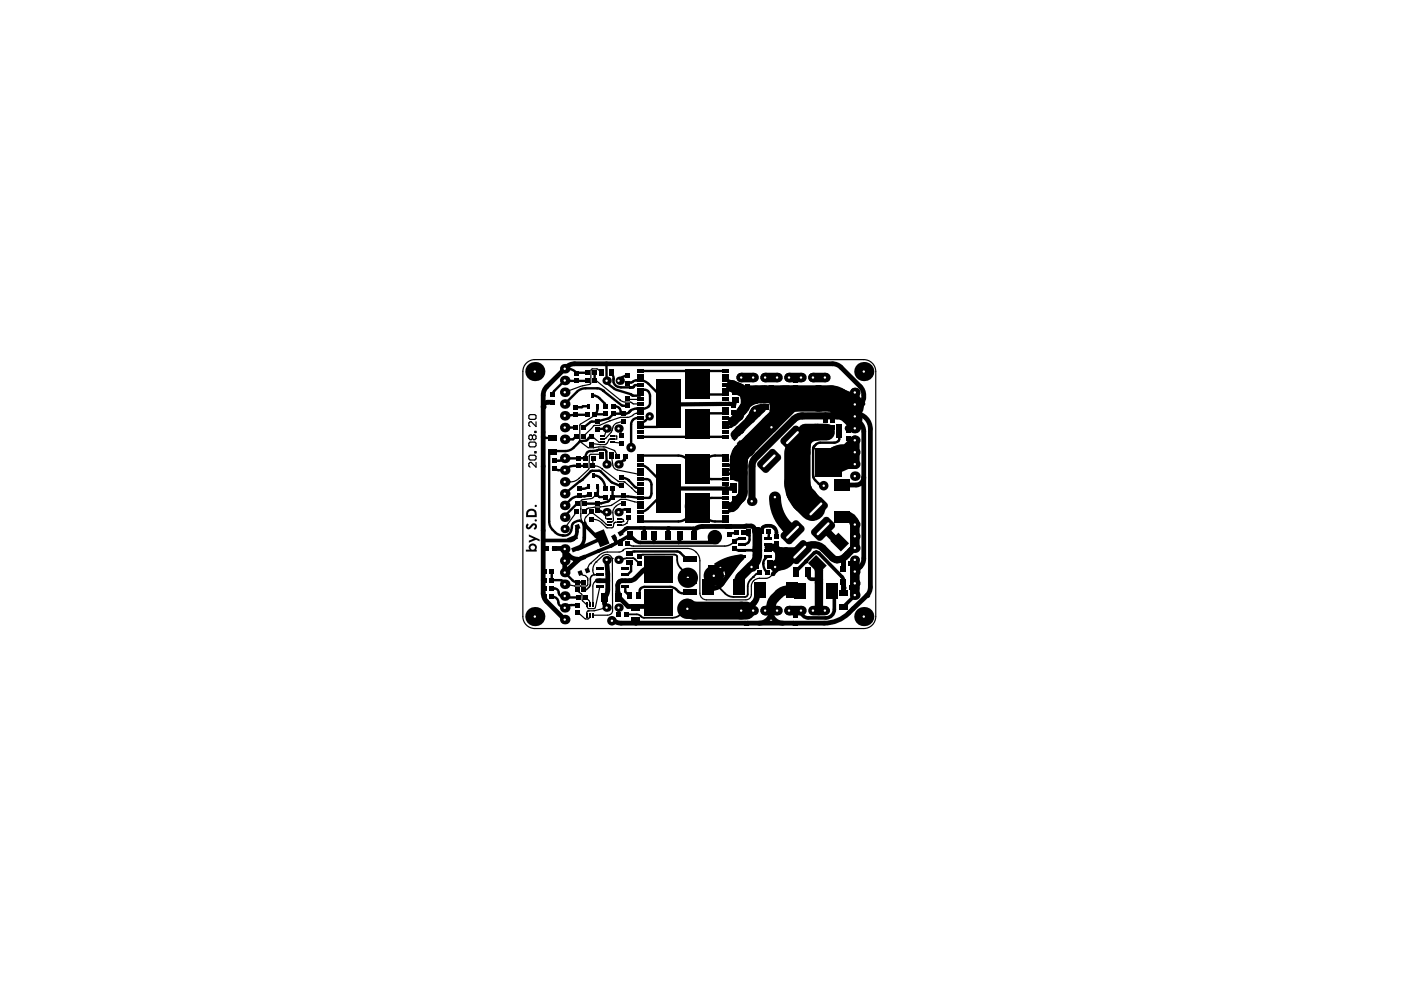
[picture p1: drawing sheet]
<svg xmlns="http://www.w3.org/2000/svg" width="297mm" height="210mm" viewBox="0 0 297 210" stroke-linecap="round" stroke-linejoin="round" font-family="sans-serif">
<g fill="none" stroke="#000" stroke-width=".25">
<path d="M111.4 77.2a2.53 2.53 0 0 1 2-1h69.7a2.54 2.54 0 0 1 2.6 2.6v51.9a2.53 2.53 0 0 1-2.6 2.6h-69.7a2.54 2.54 0 0 1-2.5-2.6v-51.9v-.6zM127.6 79.1l-1-.9-1.1 .1-.2 .2-.1 2.9-2 .5-3.5 1.3M112.1 88.2l.3-.3h1l.2 .3v.5l-.2 .2h-1l-.3-.2zM112.1 94l.3-.3h1l.2 .3v.5l-.2 .2h-1l-.3-.2zM112.1 96.8l.3-.3h1l.2 .3v.5l-.2 .2h-1l-.3-.2zM112.9 92.5l.2-.3h.3l.2 .3v.5l-.2 .2h-.3l-.2-.2M112.9 92.5l-.3-.3h-.2l-.3 .3v.5l.3 .2h.2l.3-.2M112.9 92.5v.5M113.4 91.5h.2v.2h-.2zM113.4 95.8h.2v.2h-.2zM113.6 89.4v1l-1-1h-.2l-.3 .3v.5l.3 .2M113.6 98v1.1l-1-1.1h-.2l-.3 .3v.5l.3 .3"/>
<path d="M123 93.5l1.7 1.4 3.4-.1 2.1 .7 .8 1.3M125 96.8l-.2 2.6-2 2M125 96.8h.1M125.4 90.8l-1.7 1.7M125.4 92.4l1.6 1.4 .8-.1M125.7 97.2v1.6h.9l.9 .5M126.1 90.2l-.6 .6M126.1 80.7h.4l5 4.1M126.2 88l-3.2 2-.1 3.1-.2 .6M127.1 90.2h.1M127.1 90.2h-1.2M127.5 99.3h.1"/>
<path d="M127.5 99.3l3.6 2.7M127.6 96.5l-.5-.2h-1.8l-.3 .2v.3M128.7 90.7l-.6 1.8h-.3M129.3 93.1l-.9 1.2h-1.1l-1.9-.3M129.3 93.1h.1M129.5 89.2l-2.4 1M129.6 96.5l.3 2.1a1.22 1.22 0 0 0 1 1.1l4.6 .9M130 92.5h.8v.6h-1.5M130 93.7l1.9 .3M131.1 90.9l.9 1.4-.2 .1M131.5 84.8h.1M131.5 84.8l.2 .2a2.88 2.88 0 0 0 2 .3l.6 .3h1.4"/>
<path d="M131.8 94v.1M131.8 94h.1M132.2 89.3a2.45 2.45 0 0 0-2.1 .9l-.5 1.4-1.2 1.3-.6 .2M133 84.4l.3 .3h2.2M133.2 88.5h-1.7l-2.1 .7M134.9 87.6h.8M135 87.6l-.3 .1a2.84 2.84 0 0 1-1.8 .8M135.5 84.4l.2 .2M122.3 108.4l-2.6 3.8M122.7 101.4l-.6 .5a4.1 4.1 0 0 1-2.4 .3M122.8 101.4h.1M123.1 108.9h.1"/>
<path d="M123.1 107.9a4.1 4.1 0 0 0 .5 3l.3 .3M123.1 107.9h.1M125.2 119.5l-.5 .6-.2 .9M125.2 119.5h.1M125.3 110.1l1.3 .1a4.3 4.3 0 0 1 1.9 1.6l1.2 .1 .3-.3M125.3 108.5l-1 1.1a1.76 1.76 0 0 0-.3 1.6M125.3 108.5h.1M125.3 108.5l3.2 2.7M126.4 119.2h.1M126.4 119.2a2.12 2.12 0 0 0-.3 2.7M126.5 104.8l-1.1 .9-2.1 .3-.1 .3-.1 1.6M128.4 108.7v1.2l.2 .1 .6 .1"/>
<path d="M128.5 111.2h.1M128.5 111.2l.7 .2M129.6 107.1l-4.8 .6-.9 .7M129.6 107.1h.1M129.8 118.4h.1M129.8 118.4a1.24 1.24 0 0 0-2-.5l-1.4 1.3M129.8 118.4v11.3l-.2 .4-.5 .3h-3.2M130 111.6h.1M130.2 110.9l-.2 .7M130.2 110.9h.1M131.1 102v.1M131.1 102.1l1.2 .1"/>
<path d="M131.4 110.1h.6l.2 .2M132 116.7h.1M132 116.7l.4-.3 .5-.1h12.9a2.71 2.71 0 0 1 2.6 2.6v6.9a1.39 1.39 0 0 0 1.4 1.4h8.4a1.14 1.14 0 0 0 1.1-1.2v-1.7a1.73 1.73 0 0 1 1.7-1.7M132 116.7l-.7 .3-3.3 .2-.7 .3-2.1 2M132.1 110.6l-1.9 .3M132.1 110.6h.1M132.2 106.7a2.28 2.28 0 0 0-2.3 2l.1 1.6-.1 .2-.4 .2M132.2 110.3v.1M132.2 110.4l-.1 .2M132.3 102.2h.1M132.3 102.2h.2M132.5 102.2h.1"/>
<path d="M132.5 102.2l1.4 1.3M132.8 105.9l2.8 .7M132.8 105.9h-1.2l-2 1.2M132.8 111h.1M132.8 111l-.7 .3h-.6M133.2 109.7l-.1 .8-.3 .5M133.9 103.5h.1M133.9 103.5a2.18 2.18 0 0 0 1.7 1.1M135.5 100.6h.1M169 117.2h.1M169.6 116.7l-.6 .5M122.4 125.1l.1 .3 .9 .6 .1 1.3 .9 .9"/>
<path d="M122.5 129.9h.1M122.6 129.9h.1M122.6 129.9l1.5 1.3 .8-.1 .2-.7-.1 .4M123 121.5l.5 .4 .7 .2 .4 .5v1.3l-.1 .3h-2.6l-1.9-.3M124.2 126.7l.8 .8 .1 .7M124.4 128.2h.1M124.6 123h.1M124.7 129.5l-.3 .2v.7M124.7 129.5h.1M125.7 128.2h.1M126.6 123.1l-.5 .2-.4 .7v4.2M127.2 124.4l-1 4.5-.3 .1h-1.2l-.3-.8"/>
<path d="M128.6 128.8l-2.6 .7h-1.3M161 122.6h.1M163.8 121.8h.1M163.8 121.8l-.6 .6-.5 .2h-1.7M164.4 120.2l-.2 .9-.4 .7"/>
</g>
<g fill="#000">
<path d="M111.6 111.2l.2-.2 .3 .3-.2 .4a.34 .34 0 0 0 .4 0 .34 .34 0 0 0 .2-.3l.5-.4 .7 .1 .1 .4v.5l-.5 .3-.1-.3a.32 .32 0 0 0 .3-.3 .32 .32 0 0 0-.3-.4 .32 .32 0 0 0-.4 .3l-.4 .6h-.6l-.3-.4zM112.1 113.3l2.3 1.1v.4l-.7-.4-1.6 .7v-.5l1.1-.4-1.1-.4zM151.4 119.5a9.1 9.1 0 0 1 4.9-1.7h1.1v.3h-1.1v.4h1.1v.1l-4.1 5.4-1.6 1.1-.2-.6a2.38 2.38 0 0 0 2.2-2.3h-2.4v-.2h2.4a2.37 2.37 0 0 0-1-1.9v-.4h-1.3z"/>
<path d="M112.1 108.5l-.2 .7h1.5l-.2-.8-.6-.1zM111.7 108.3l.3-.3 .6-.2 .8 .3 .3 .4 .1 1.1h-2.3v-.7z"/>
<path d="M112.5 116.1a.48 .48 0 0 0 .9 0 .48 .48 0 0 0-.9 0zM112.3 115.5l.6-.3 .7 .3 .2 .4-.2 .6h.2v.4h-2.3v-.4h.8l-.2-.4z"/>
<circle cx="128.6" cy="77.1" r=".25"/>
<circle cx="115.2" cy="86.3" r=".51"/>
<circle cx="127.8" cy="82.8" r=".25"/>
<circle cx="132.3" cy="97.6" r=".25"/>
<circle cx="133.6" cy="82.1" r=".25"/>
<circle cx="134.2" cy="82.1" r=".25"/>
<circle cx="137.7" cy="88.3" r=".89"/>
<circle cx="141.8" cy="85.8" r=".44"/>
<circle cx="154.4" cy="85.6" r=".44"/>
<circle cx="154.9" cy="90.4" r=".25"/>
<circle cx="156.5" cy="88.2" r="1.01"/>
<circle cx="156.7" cy="91.2" r=".89"/>
<circle cx="157.7" cy="86.4" r="1.01"/>
<circle cx="158.2" cy="95" r="1.9"/>
<circle cx="159" cy="88.9" r=".89"/>
<circle cx="163.6" cy="85.7" r=".38"/>
<circle cx="172.4" cy="95" r=".25"/>
<circle cx="176.4" cy="88.2" r=".76"/>
<circle cx="181.2" cy="90.8" r=".76"/>
<circle cx="182.8" cy="85.6" r=".51"/>
<circle cx="113.6" cy="110.3" r=".24"/>
<circle cx="113.6" cy="107.3" r=".25"/>
<circle cx="119.7" cy="116.4" r=".51"/>
<circle cx="132.7" cy="112.1" r=".38"/>
<circle cx="135.6" cy="105.6" r=".25"/>
<circle cx="141.7" cy="112" r=".38"/>
<circle cx="170.5" cy="105.9" r="2.79"/>
<circle cx="170.8" cy="119.1" r=".38"/>
<circle cx="181.2" cy="110.5" r=".63"/>
<circle cx="119.7" cy="121.4" r=".25"/>
<circle cx="159.7" cy="122.4" r=".19"/>
<circle cx="163.8" cy="121.8" r=".38"/>
<circle cx="173.6" cy="123.6" r=".38"/>
<circle cx="178.9" cy="124.6" r=".38"/>
<circle cx="183.8" cy="126.3" r=".51"/>
</g>
<g fill="none" stroke="#000" stroke-width=".51">
<path d="M119.7 78.2a3.2 3.2 0 0 1 2.6 .8h2.2M126.1 79v1.7M127.7 79l-.1 .1M128.6 77.1l.1 4.1 1.9 1.4 3.3 1.1M129.6 79a2.79 2.79 0 0 1 .5 2 1.5 1.5 0 0 0 1.6 1.1h1.9M133 79.6l-.4 .1a2.46 2.46 0 0 0-1.5 1M135.7 78.7h9.8l2.3 2.3v.5l2.2 2.1h3.9M153.9 78.7h-4l-2.2 2.1M115.2 92.6l.5 .3h1.4M116.4 95.7v14.8a3.1 3.1 0 0 0 3.9 2.9 2.7 2.7 0 0 0 1.1-2.3 1.56 1.56 0 0 1 1.8-.6l.7 .7M117.5 97.7a2.57 2.57 0 0 0 2.2-.5h4.4a1.29 1.29 0 0 1 1.6-1.6l1.2-.3h1.2l.4 .3 .1 2.9M119.7 85.7l3.3-3.1 1.1-.3h2.5l1 .3 4.2 3.3 1.2 .1"/>
<path d="M119.7 80.7l-2.2 2.2-.3 .8M119.7 90.7h2.1l.4 .1M120.3 99.1l-.6 .6-1.5-.1-.7-.3M122.1 92.5h.1M122.1 92.5l-.6 .6h-1.8M124.1 98.8h-2.8l-.8 .2-.6 .5M124.5 80.7l-4.8 .1M124.5 87.9l-4.8 .3M124.7 86.1l-2.7 .2M125.2 100l-1.6 1.6M125.2 99.9l.4-.1 1.6 .1 2.5 2.4 1.5 .6h.6M125.2 99.9v.1"/>
<path d="M125.3 92.6l-.9 .8-1.4 .1a5.2 5.2 0 0 1-2.4 2l-3 .1-.5 .3M125.7 83.8l.4 .1a3.6 3.6 0 0 1 2 1.6l.3 .6M126.6 86.1a2.38 2.38 0 0 1-.3 1.7h2.1M128.6 90.9l-2 .1M129 88.7l-2.4 .7h-1.3l-1.6 1.3M130 86.1a1.33 1.33 0 0 1 1.6 1.6M130 87.8l-1 .9M131 96.6v.2M132.2 87.7h.1M132.5 96.9a.94 .94 0 0 1-.8 1l-.6 .6M133 81.2l1.1-.2a2.98 2.98 0 0 1 3.4 .4l4.3 4.2M133 81.2h.1"/>
<path d="M133.4 87.4h.1M133.4 87.4l-.8 .3h-2.4M133.5 87.2l-.1 .2M133.6 82.1h.1M133.7 87l-.2 .2M133.7 87l-.3 .4M133.9 83.7h.1M133.9 83.7l.2 .1M134.1 83.8h.1M134.1 83.8l1.6 .1M134.2 89l-.4 1v4.9M134.2 82.1h-.6"/>
<path d="M134.2 82.1h.1M134.2 89h.1M135.6 98.6l.8 .1 .7 .4 4.5 4.5-4.5 4.5-.7 .3-.8 .2M135.6 96.6h8.2l.8 .1 1 .6 3.5 3.5 .7 .5 1.1 .3h2.9M135.7 82.6a1.77 1.77 0 0 1 1.7 .3l.4 .8v1.7l-.1 .6-.4 .4a3.2 3.2 0 0 1-2.3 .2l-1.3 .4M135.7 88.6a1.65 1.65 0 0 0-1.5 .4M135.7 81.6l-1.1 .1-.4 .4M137.7 88.3a2.69 2.69 0 0 1-2 1.3M139.4 80.8l2.4 2.3v5.1l-2.4 2.3-3.7 .1M147.8 90.3l-2.3 2.3h-9.8M148.3 90.7l1.9 1.9h3.7M150 87.6h3.9"/>
<path d="M153.8 96.6h-2.6l-.8 .3-2.7 2.5M153.9 88.6l.9 .1 .4 .3M153.9 80.6l.9 .2 .4 .3M153.9 81.6h1.3M153.9 99.6h1.2M154.3 98.6l.9 .4v.5M154.9 90.4l-1 .2M155.2 90.2l-.3 .2M155.2 82.2l-.5 .3-.8 .1M155.2 81.3v1.2M155.2 89.3v.6M155.2 81.9h.1"/>
<path d="M155.7 90.1l-.8 .3M156.9 97.3l-1.2 1-.7 .3h-1.1M177.9 91.4v1.7l-.3 .5-.7 .3h-3.3l-1.1 .9-.1 6.2M122.3 108.4l-.2 .1M122.4 106.8l-2.5 2.4-.2 .5M122.9 105.1v.1M122.9 102.1l-3.2 2.6M122.9 102.1h.1M123.6 101.6l-.7 .5M123.6 101.6h.1M124 106.8h2.5M124.9 103.1l-.9 .5h-1.1"/>
<path d="M124.9 104.8l-.2 .2a3.4 3.4 0 0 1-2.4 .3l-.4 .1a4.8 4.8 0 0 0-2.2 1.8M125.8 100.8a2.6 2.6 0 0 1 2.5 2.8l-.1-.1M126.6 104.7l-.1 .1 .6 .6h1.2M126.7 108.3h.6l.5 .3h.8M126.8 103.1l-.1 1.3-.2 .4M128.4 108.7l.2-.1zM129.9 105.3l-1 1-1.4 .4h-.8M129.9 103.6v1.7M129.9 105.3v.1M131.1 108.6h.2M131.1 108.6l.1 .1M131.8 101.3l.9 .2 .6 .3"/>
<path d="M132.5 108l.7 .1M132.5 108l-.7 .2-.7 .4M132.6 108h-.1M133.3 101.8h.1M133.3 101.8l1.4 1.5 .9 .3h-.4M133.7 119.2l.1 .1v1.8l-.8 .8h-.4M134 117.2l-.4 .1 .4-.3 .6-.1h9a1.9 1.9 0 0 1 1.4 1.1l.5 .3 .6 .1M135.6 101.6h1.7l.6 .4 .2 .8v1.8l-.4 .9-2.1 .1-2.4-.4h-2.9M147.7 107.7l-2.4 2.4-1.1 .4-8.5 .1M147.8 107.8l2.6 2.5 .8 .2 2.6 .1M153.8 105.6h-3.3l-.7 .2-.7 .5M153.9 107.6h1.3a.93 .93 0 0 1-1.1 1h-.2"/>
<path d="M153.9 106.6l.8 .1 .5 .4M155.2 100.1l-.5 .4-.8 .1M156.1 113l-1.5 .1M157.4 114.1l-1 .2-.7 .4M157.7 113l1.2 .5M158.8 112.6l.1 1.8a1.23 1.23 0 0 1-1.5 1M162.4 115.4h.4M162.8 117.9a2.17 2.17 0 0 0-.1 3.6h-.1M163 112.7a1.49 1.49 0 0 1-.2 1.4M172.4 101l.5 .8a2.34 2.34 0 0 0 1.7 1.2M172.4 101h.1M117 121.2v1.8h1.9a.88 .88 0 0 1 .8 .9h.3"/>
<path d="M117 126.5a1.31 1.31 0 0 1 1.5 1.5 .89 .89 0 0 0 .9 .6l.3 .3 .3-.3a3.5 3.5 0 0 1 2.5-.3M117 124.8a1.13 1.13 0 0 1 1.5 1.1 .98 .98 0 0 0 1.2 .5l.8 .3h2.1M119.7 121.4l2.2 2 1.9 .1M131.1 128.8l.1 1.4M131.2 130.2v.1M132.6 124.4v1.1l.4 .4h.2l.2 .4M135.8 124.8l-.4 1.5v-.4M135.8 124.8l.9-.4 5.7 .1 .7 .3 .9 .8 .8 .2M145 125.3h1.4"/>
</g>
<path d="M127.2 121.9h-1.4l-.4 .2-.2 .4-.1 1.6-.8 1" fill="none" stroke="#000" stroke-width=".33"/>
<g fill="none" stroke="#000" stroke-width=".76">
<path d="M163.5 82.1l.1 3.7M163.6 86.9v3.7M122.5 111.8l-.1 .2a2.19 2.19 0 0 1-1.5 2.6h-5.7M123.9 111.2l2.7 2.7 1 .3-5.1 2.2M123.9 111.3v3.1l-.3 .8-.5 .6M126.9 116.8l-3.8 1.6M127 116.8h-.1M129.7 115.7l-2.7 1.1M129.7 115.6v.1M130.2 113.9h.1M130.2 113.9l.3 .7 .1 .6M131.4 114.7l-1.7 .9"/>
<path d="M131.4 114.7l2.2-1.2a3.3 3.3 0 0 0 1.9 1.5h16.5M131.4 114.7h.1M131.6 113.1l1.1-1 .4-.2 13.9 .1 .2 .3-.1 1.2M136.6 113.5h.1M136.6 111.9v1.6M138.7 113.5v1.5M141.7 112l-.1 1.5M144.1 113.5v1.1l-.2 .4M157.4 117.9l-1.1 .2a5 5 0 0 0-2.3 1.9M159.7 116.7h.1M161.4 112.7a1.31 1.31 0 0 1 1.8-1.2 1.52 1.52 0 0 1 1.4 1.4v.8M169.6 116.7l-.3 .1"/>
<path d="M170.9 119h.1M170.9 119l1.8-1.8h.8l5 5.1 .3 .5 .2 .6M170.9 119l-2.2 2.2M181 116.2l-.9 .3-.5 1.1M151.9 122.3h.1M153 122.1h-1.7l.6 .2M163.8 121.8h.1M164.4 120.2l-.2 .9-.4 .7M165.9 120.5h-.4a2.96 2.96 0 0 0-1.7 1.3M171.4 121.2v.9a.76 .76 0 0 0 .7 .7h.8a.76 .76 0 0 1 .7 .8v5.9M176.3 125.2h.3l.3 .5v3.5a1.82 1.82 0 0 1-1.8 1.8h-3.8a1.52 1.52 0 0 1-1.5-1.5M178.8 123.4l.1 1.2"/>
<path d="M180.5 124.6h.7M181.2 126.2l-2.4 2.5"/>
</g>
<g fill="none" stroke="#000" stroke-width="1">
<path d="M115.2 91.7v34.5l.2 .7 .5 .6 3.8 3.9M117.2 85.3h-1a1.01 1.01 0 0 0-1 1M181.2 89.7v1.1M181.5 87.7a3.3 3.3 0 0 1 3 3.2v34l-.2 .7-.5 .7-2.9 2.8a7.9 7.9 0 0 1-6.2 3l-16.5 .1M182.4 89.7l.5 .6 .2 1.2v26.9l-.1 .8a4.8 4.8 0 0 1-1.8 2.1M182.6 86.1a4 4 0 0 0 .3-3.5l-.5-.6-4.1-4.1-.6-.5-.8-.2h-55.5l-.7 .2-.7 .5-4.1 4.1-.5 .6-.2 1.2v7.8M182.8 85.6l-.7 .4h-2.1M182.8 85.6h.1M117.5 116.3l2.2 .1v5l2.9-2.7-.6 .4M119.9 117a3.2 3.2 0 0 0 2.5 1.5M128.6 118.7l.3 3v3.3l-.2 .7-.5 1M153 119.5l-1.7 1"/>
<path d="M154.1 111.6h.1M154.2 111.6h.1M154.2 111.6h3.9a2.05 2.05 0 0 1 1.6 .1l.2 .6 .5 .4M154.2 111.6l-5.7 .1-.7 .2-.6 .4M156.3 118.5l-5 3.6-1.9 2.4M156.9 118.4h.1M156.9 118.4v.2M157.4 118.2l-.7 .7-3.6 4.9a2.67 2.67 0 0 1-2.1 1h-1M160.4 112.5h.1M174.4 111.7h.5M177.9 115.1l.1 .3M179.3 118l-.4 .7-.1 1.9"/>
<path d="M183.1 101.2a1.64 1.64 0 0 1-1.6 1.6h-2M126.6 123.1h2.3M128.2 126.7a2.42 2.42 0 0 0 .4 2.1M128.2 126.7h.1M129.9 131.4l.6 .4 1.2 .3 26.5 .1M134.7 128.6l.1 .1M134.8 131.6v.5M138 120.3l-.8 .2-.7 .3-2.1 2a3.5 3.5 0 0 1-2.5 .3l-.6 .3-.3 .4 .1 3.1 .5 .2 1.6 1.5h4.7l.7-.3 1-.7M158.2 132.2h.1M163.5 129.6a2.53 2.53 0 0 1-2.6 2.5M163.5 129.6h.1M163.5 129.6a2.51 2.51 0 0 0 2.5 2.5"/>
</g>
<path d="M134.2 118.3l.4 .2 1 1M134.3 118.3h-1.4l-1.8 .4M135.6 117.9l.7-.3h6.8l.4 .3 .1 1.2 .5 1.1 1.7 1.8M144 122a2.69 2.69 0 0 0 2.4 .6M144.3 130.2l-1 .7-.8 .1h-5.9l-1.3-.7h-2.5M149.3 124.5l.7 .3M161 121.5h-.3a4.5 4.5 0 0 0-1.8 1.7 3.9 3.9 0 0 0-.4 2.8 .59 .59 0 0 1-.5 .6l-3.3-.2-.7-.3-1.7-1.7" fill="none" stroke="#000" stroke-width=".38"/>
<path d="M155.7 114.7l-.9 .8-1.2 .3h-19.3l-.7-.2-.5-.3" fill="none" stroke="#000" stroke-width=".3"/>
<path d="M115.2 91.6h-.2l.2 .1" fill="none" stroke="#000" stroke-width=".63"/>
<path d="M141.8 85.8h.1M154.5 85.6l-12.7 .2M154.5 85.6h.1M154.6 85.6l1 .1M155.9 84.9l-.3 1.1M141.6 103.6h13.3l.6 .1 .3 .3M154.2 103.6h-.1M155.8 103.2v.9" fill="none" stroke="#000" stroke-width=".89"/>
<g fill="none" stroke="#000" stroke-width="1.5">
<path d="M154.9 82.2l2.7 1.3M155 89.5v.1M155.2 81.9h.1M155.2 81.7l.2 .2M155.4 89.5l-.2 .1M155.4 82.1h.1M160.2 97l-.5 .7-.2 .7-.1 7.4M162.1 83.4l-.8 .2M179.8 90.8h.8M181.2 90.8l-2.2-2.2-1.1-.4h-7.8l-.8 .1-1 .6-7.9 7.9M155.7 107.2h-.1M162.8 116a1.82 1.82 0 0 1 1.7 .3"/>
<path d="M164.5 116.3l.6 1v1.1M164.5 116.3l.6 .4 .5 .1h3.7M165.1 118.4l-.1 .7-.6 1.1M165.1 118.4a1.33 1.33 0 0 1-1.3 1.3M166.7 116.8l-.2 1-.6 1 1.6-.1 1-.6a5.2 5.2 0 0 1-2.3 1.9l-1.8 .2M174.4 111.7l3.6 3.7M181 116.2l-1.7 1.8a1.95 1.95 0 0 1-2.8 .2l-2-1.9a3.2 3.2 0 0 0-4.6 .4M181 116.2h.1M164.2 120l.2 .2"/>
</g>
<path d="M163.8 85.8v1.1M181.2 110.5v.7M160.5 125.2v1.3l-.3 .8-2 2.2" fill="none" stroke="#000" stroke-width="1.3"/>
<path d="M155.7 116.3l.9 .4h3.1" fill="none" stroke="#000" stroke-width=".56"/>
<path d="M156.7 91.2l-.9 1M156.7 91.2h.1M158.8 89.1h.1M161.2 86.6a1.6 1.6 0 0 0-1.7 1.5l-.7 1M161.2 86.6h.1M161.2 86.6h.3l-4.8 4.6M173.2 119.8l.3 .5 .1 .6v8.6" fill="none" stroke="#000" stroke-width="1.8"/>
<g fill="none" stroke="#000" stroke-width="2">
<path d="M156 82.1l1.1 .3 .6 .5M157.1 80h2.6M158.1 84.5h.1M158.1 84.5l.1 1.2M158.6 83.7l-.5 .8M161.3 83.6l-1 1-1.5 .6a9.4 9.4 0 0 0-2.3 3l-1 1.1M162.2 80h2.6M167.3 80h2.5M172.4 80h2.5M175.7 98l.7-.1 .6-.3 4.2-4.2v5h-4.5l-.6-.1zM181.2 83.2v3.9M155.6 107.2l-.4 .4"/>
<path d="M157.1 105.5l-1.4 1.7M157.5 104.4l-.1 .7-.4 .5M157.5 100.2v4M160.6 112.7v3.3M160.6 112.7h.1M160.6 116.1a4.8 4.8 0 0 1-.3 2.8l-1 1.2M179.5 109.4a2.15 2.15 0 0 1 1.7 2.1M181.2 111.9v4.3M181.2 118.8v2.4M157.1 122.2l-.4 .6-.1 .6M159.2 120.1l-2.1 2.1M162.2 129.5h2.6"/>
<path d="M167.3 129.5h2.5M169.6 125.2l-3.4 .1a5.7 5.7 0 0 0-2.4 2.2l-.3 .8v1.3M172.4 129.5h2.5M181.2 121.3v4.9"/>
</g>
<path d="M156.7 97.5h.1M156.7 97.6l-.1 2.6M157.2 96l-.4 .7-.1 .8M157.2 95.9h.1M158.2 95h-.1M158.7 83.6h3.4M162.1 83.6h.1M163.5 83.6h.1M163.6 83.6h.1M166.9 83.6h-4.8M167.9 85.2l-10.7 10.7M145.7 128.8a2.17 2.17 0 0 0 1.6 .7h10.9" fill="none" stroke="#000" stroke-width="3.8"/>
<path d="M155.2 81.8l1.7 .8M170.6 93.9v2.1M164.3 105.5a9.5 9.5 0 0 0 3.7 7.3" fill="none" stroke="#000" stroke-width="2.5"/>
<path d="M166.1 84.5h10l.8 .1 1 .6M169.1 96v6.5l.4 1.8M177.8 85.1l2.6 1M169.5 104.3h.1M169.5 104.3l.7 1.3 2 2.1" fill="none" stroke="#000" stroke-width="5.6"/>
<path d="M175.8 97.8l-.1 .2M177.6 97.1h-.1M178.8 96.7l-1.1 .3-.6 .5M178.9 97.1l-2.9 1.3" fill="none" stroke="#000" stroke-width="5.1"/>
<path d="M172.9 91.6h2.3" fill="none" stroke="#000" stroke-width="3.6"/>
<path d="M172.8 92a2.54 2.54 0 0 0-2.4 2.5M172.8 91.4h-2.1" fill="none" stroke="#000" stroke-width="3"/>
<path d="M181.5 88.6l-.3 1.9" fill="none" stroke="#000" stroke-width="2.8"/>
<circle cx="137.7" cy="88.3" r=".25" fill="#fff"/>
<circle cx="133.8" cy="94.9" r="1.01" fill="#000"/>
<circle cx="133.8" cy="94.9" r=".25" fill="#fff"/>
<circle cx="174.6" cy="103" r="1.01" fill="#000"/>
<circle cx="174.6" cy="103" r=".25" fill="#fff"/>
<circle cx="151.6" cy="113.9" r="1.52" fill="#000"/>
<circle cx="151.6" cy="113.9" r=".25" fill="#fff"/>
<circle cx="145.8" cy="122.5" r="2.16" fill="#000"/>
<circle cx="145.8" cy="122.5" r=".25" fill="#fff"/>
<circle cx="147.9" cy="89.1" r="2.41" fill="#000"/>
<circle cx="147.9" cy="89.1" r=".25" fill="#fff"/>
<circle cx="151.3" cy="122.1" r="2.16" fill="#000"/>
<circle cx="151.3" cy="122.1" r=".25" fill="#fff"/>
<circle cx="139.5" cy="120.8" r="2.54" fill="#000"/>
<circle cx="139.5" cy="120.8" r=".25" fill="#fff"/>
<circle cx="145.7" cy="129.1" r="2.16" fill="#000"/>
<circle cx="145.7" cy="129.1" r=".25" fill="#fff"/>
<circle cx="139.8" cy="127.8" r="2.54" fill="#000"/>
<circle cx="139.8" cy="127.8" r=".25" fill="#fff"/>
<circle cx="129.7" cy="131.6" r="1.01" fill="#000"/>
<circle cx="129.7" cy="131.6" r=".25" fill="#fff"/>
<circle cx="141.8" cy="103.6" r="2.54" fill="#000"/>
<circle cx="141.8" cy="103.6" r=".25" fill="#fff"/>
<circle cx="147.7" cy="107.4" r="2.54" fill="#000"/>
<circle cx="147.7" cy="107.4" r=".25" fill="#fff"/>
<circle cx="147.8" cy="100.1" r="2.41" fill="#000"/>
<circle cx="147.8" cy="100.1" r=".25" fill="#fff"/>
<circle cx="147.8" cy="81.9" r="2.54" fill="#000"/>
<circle cx="147.8" cy="81.9" r=".25" fill="#fff"/>
<circle cx="141.8" cy="85.9" r="2.54" fill="#000"/>
<circle cx="141.8" cy="85.9" r=".25" fill="#fff"/>
<circle cx="119.7" cy="131.4" r="1.01" fill="#000"/>
<circle cx="119.7" cy="131.4" r=".25" fill="#fff"/>
<circle cx="119.7" cy="126.4" r="1.01" fill="#000"/>
<circle cx="119.7" cy="126.4" r=".25" fill="#fff"/>
<circle cx="119.7" cy="123.9" r="1.01" fill="#000"/>
<circle cx="119.7" cy="123.9" r=".25" fill="#fff"/>
<circle cx="119.7" cy="118.9" r="1.01" fill="#000"/>
<circle cx="119.7" cy="118.9" r=".25" fill="#fff"/>
<circle cx="119.7" cy="116.4" r="1.01" fill="#000"/>
<circle cx="119.7" cy="116.4" r=".25" fill="#fff"/>
<circle cx="119.7" cy="109.7" r="1.01" fill="#000"/>
<circle cx="119.7" cy="109.7" r=".25" fill="#fff"/>
<circle cx="119.7" cy="107.2" r="1.01" fill="#000"/>
<circle cx="119.7" cy="107.2" r=".25" fill="#fff"/>
<circle cx="119.7" cy="102.2" r="1.01" fill="#000"/>
<circle cx="119.7" cy="102.2" r=".25" fill="#fff"/>
<circle cx="119.7" cy="99.7" r="1.01" fill="#000"/>
<circle cx="119.7" cy="99.7" r=".25" fill="#fff"/>
<circle cx="119.7" cy="93.1" r="1.01" fill="#000"/>
<circle cx="119.7" cy="93.1" r=".25" fill="#fff"/>
<circle cx="119.7" cy="90.7" r="1.01" fill="#000"/>
<circle cx="119.7" cy="90.7" r=".25" fill="#fff"/>
<circle cx="119.7" cy="85.7" r="1.01" fill="#000"/>
<circle cx="119.7" cy="85.7" r=".25" fill="#fff"/>
<circle cx="119.7" cy="83.2" r="1.01" fill="#000"/>
<circle cx="119.7" cy="83.2" r=".25" fill="#fff"/>
<circle cx="119.7" cy="78.2" r="1.01" fill="#000"/>
<circle cx="119.7" cy="78.2" r=".25" fill="#fff"/>
<circle cx="128.6" cy="118.8" r=".89" fill="#000"/>
<circle cx="128.6" cy="118.7" r=".25" fill="#fff"/>
<circle cx="128.6" cy="108.6" r=".89" fill="#000"/>
<circle cx="128.6" cy="108.6" r=".25" fill="#fff"/>
<circle cx="128.6" cy="98.5" r=".89" fill="#000"/>
<circle cx="128.6" cy="98.5" r=".25" fill="#fff"/>
<circle cx="128.6" cy="90.9" r=".89" fill="#000"/>
<circle cx="128.6" cy="90.9" r=".25" fill="#fff"/>
<path d="M160.2 86.9l-.3 .3" fill="none" stroke="#000" stroke-width="1.5"/>
<circle cx="160" cy="87.1" r=".25" fill="#fff"/>
<path d="M165.7 93l2.5-2.5h1.1l1 1v1.1l-2.5 2.5h-1l-1.1-1.1z" fill-rule="evenodd" fill="#000"/>
<g fill="#000">
<path d="M165.7 94l.5-.5zM165.7 93l.5 .5-.5 .5a.76 .76 0 0 1 0-1z"/>
<path d="M167.3 94.6l.5 .5zM166.8 95.1l.5-.5 .5 .5a.76 .76 0 0 1-1 0z"/>
<path d="M168.2 90.5l.5 .5zM168.2 90.5a.76 .76 0 0 1 1.1 0l-.6 .5z"/>
<path d="M169.8 92.1l.5-.6zM169.8 92.1l.5-.6a.76 .76 0 0 1 0 1.1z"/>
<circle cx="181.2" cy="123.7" r="1.01"/>
</g>
<path d="M169.1 91.7l-2.2 2.2" fill="none" stroke="#fff" stroke-width=".51"/>
<circle cx="181.2" cy="123.7" r=".25" fill="#fff"/>
<circle cx="181.2" cy="126.2" r="1.01" fill="#000"/>
<circle cx="181.2" cy="126.2" r=".25" fill="#fff"/>
<circle cx="181.2" cy="116.2" r="1.01" fill="#000"/>
<circle cx="181.2" cy="116.2" r=".25" fill="#fff"/>
<circle cx="181.2" cy="118.7" r=".89" fill="#000"/>
<circle cx="181.2" cy="118.7" r=".25" fill="#fff"/>
<circle cx="181.2" cy="111.2" r="1.01" fill="#000"/>
<circle cx="181.2" cy="111.2" r=".25" fill="#fff"/>
<circle cx="181.2" cy="98.4" r="1.01" fill="#000"/>
<circle cx="181.2" cy="98.4" r=".25" fill="#fff"/>
<circle cx="181.2" cy="101" r="1.01" fill="#000"/>
<circle cx="181.2" cy="101" r=".25" fill="#fff"/>
<circle cx="181.2" cy="90.8" r="1.01" fill="#000"/>
<circle cx="181.2" cy="90.8" r=".25" fill="#fff"/>
<circle cx="181.2" cy="93.4" r="1.01" fill="#000"/>
<circle cx="181.2" cy="93.4" r=".25" fill="#fff"/>
<circle cx="181.2" cy="83.2" r="1.01" fill="#000"/>
<circle cx="181.2" cy="83.2" r=".25" fill="#fff"/>
<circle cx="181.2" cy="85.7" r="1.01" fill="#000"/>
<circle cx="181.2" cy="85.7" r=".25" fill="#fff"/>
<circle cx="119.7" cy="128.9" r="1.01" fill="#000"/>
<circle cx="119.7" cy="128.9" r=".25" fill="#fff"/>
<circle cx="119.7" cy="121.4" r="1.01" fill="#000"/>
<circle cx="119.7" cy="121.4" r=".25" fill="#fff"/>
<circle cx="119.7" cy="88.2" r="1.01" fill="#000"/>
<circle cx="119.7" cy="88.2" r=".25" fill="#fff"/>
<circle cx="119.7" cy="112.2" r=".89" fill="#000"/>
<circle cx="119.7" cy="112.2" r=".25" fill="#fff"/>
<circle cx="119.7" cy="104.7" r="1.01" fill="#000"/>
<circle cx="119.7" cy="104.7" r=".25" fill="#fff"/>
<circle cx="119.7" cy="97.2" r="1.01" fill="#000"/>
<circle cx="119.7" cy="97.2" r=".25" fill="#fff"/>
<circle cx="119.7" cy="80.7" r="1.01" fill="#000"/>
<circle cx="119.7" cy="80.7" r=".25" fill="#fff"/>
<circle cx="128.6" cy="128.8" r=".89" fill="#000"/>
<circle cx="128.6" cy="128.8" r=".25" fill="#fff"/>
<circle cx="128.6" cy="80.7" r=".89" fill="#000"/>
<circle cx="128.6" cy="80.7" r=".25" fill="#fff"/>
<circle cx="159.3" cy="120.2" r="1.01" fill="#000"/>
<circle cx="159.3" cy="120.2" r=".25" fill="#fff"/>
<circle cx="162.2" cy="129.5" r="1.01" fill="#000"/>
<circle cx="162.2" cy="129.5" r=".25" fill="#fff"/>
<circle cx="159.7" cy="129.5" r="1.01" fill="#000"/>
<circle cx="159.7" cy="129.5" r=".25" fill="#fff"/>
<circle cx="157.1" cy="129.5" r="1.01" fill="#000"/>
<circle cx="157.1" cy="129.5" r=".25" fill="#fff"/>
<circle cx="159.4" cy="106.3" r="1.01" fill="#000"/>
<circle cx="159.4" cy="106.3" r=".25" fill="#fff"/>
<circle cx="157.1" cy="80" r="1.01" fill="#000"/>
<circle cx="157.1" cy="80" r=".25" fill="#fff"/>
<circle cx="159.7" cy="80" r="1.01" fill="#000"/>
<circle cx="159.7" cy="80" r=".25" fill="#fff"/>
<circle cx="162.2" cy="80" r="1.01" fill="#000"/>
<circle cx="162.2" cy="80" r=".25" fill="#fff"/>
<circle cx="169.8" cy="129.5" r="1.01" fill="#000"/>
<circle cx="169.8" cy="129.5" r=".25" fill="#fff"/>
<circle cx="167.3" cy="129.5" r="1.01" fill="#000"/>
<circle cx="167.3" cy="129.5" r=".25" fill="#fff"/>
<path d="M165.7 113l2.5-2.5h1.1l1.1 1.1v1.1l-2.5 2.5h-1.1l-1.1-1.1z" fill-rule="evenodd" fill="#000"/>
<g fill="#000">
<path d="M165.7 114.1l.5-.5zM165.7 113l.5 .6-.5 .5a.76 .76 0 0 1 0-1.1z"/>
<path d="M167.3 114.6l.6 .6zM166.8 115.2l.5-.6 .6 .6a.76 .76 0 0 1-1.1 0z"/>
<path d="M168.2 110.5l.6 .6zM168.2 110.5a.76 .76 0 0 1 1.1 0l-.5 .6z"/>
<path d="M169.8 112.1l.6-.5zM169.8 112.1l.6-.5a.76 .76 0 0 1 0 1.1z"/>
<circle cx="167.3" cy="80" r="1.01"/>
</g>
<path d="M169.2 111.7l-2.3 2.3" fill="none" stroke="#fff" stroke-width=".51"/>
<circle cx="167.3" cy="80" r=".25" fill="#fff"/>
<circle cx="169.8" cy="80" r="1.01" fill="#000"/>
<circle cx="169.8" cy="80" r=".25" fill="#fff"/>
<circle cx="174.9" cy="129.5" r=".89" fill="#000"/>
<circle cx="174.9" cy="129.5" r=".25" fill="#fff"/>
<circle cx="174.9" cy="80" r="1.01" fill="#000"/>
<circle cx="174.9" cy="80" r=".25" fill="#fff"/>
<circle cx="183.1" cy="130.7" r="2.03" fill="#000"/>
<circle cx="183.1" cy="130.7" r=".25" fill="#fff"/>
<circle cx="181.2" cy="121.2" r="1.01" fill="#000"/>
<circle cx="181.2" cy="121.2" r=".25" fill="#fff"/>
<circle cx="181.2" cy="113.7" r="1.01" fill="#000"/>
<circle cx="181.2" cy="113.7" r=".25" fill="#fff"/>
<circle cx="181.2" cy="88.3" r="1.01" fill="#000"/>
<circle cx="181.2" cy="88.3" r=".25" fill="#fff"/>
<circle cx="181.2" cy="95.9" r="1.01" fill="#000"/>
<circle cx="181.2" cy="95.9" r=".25" fill="#fff"/>
<circle cx="183.1" cy="78.8" r="2.03" fill="#000"/>
<circle cx="183.1" cy="78.8" r=".25" fill="#fff"/>
<circle cx="131.1" cy="118.7" r=".89" fill="#000"/>
<circle cx="131.1" cy="118.7" r=".25" fill="#fff"/>
<circle cx="131.1" cy="108.6" r=".89" fill="#000"/>
<circle cx="131.1" cy="108.6" r=".25" fill="#fff"/>
<circle cx="131.1" cy="98.5" r=".89" fill="#000"/>
<circle cx="131.1" cy="98.5" r=".25" fill="#fff"/>
<circle cx="131.1" cy="90.9" r=".89" fill="#000"/>
<circle cx="131.1" cy="90.9" r=".25" fill="#fff"/>
<path d="M167.2 117.2l2.5-2.5h1.1l1.1 1.1v1.1l-2.5 2.5h-1.1l-1.1-1.1z" fill-rule="evenodd" fill="#000"/>
<g fill="#000">
<path d="M167.2 118.3l.6-.5zM167.2 117.2l.6 .6-.6 .5a.76 .76 0 0 1 0-1.1z"/>
<path d="M168.8 118.9l.6 .5zM168.3 119.4l.5-.5 .6 .5a.76 .76 0 0 1-1.1 0z"/>
<path d="M169.7 114.7l.6 .6zM169.7 114.7a.76 .76 0 0 1 1.1 0l-.5 .6z"/>
<path d="M171.4 116.3l.5-.5zM171.4 116.3l.5-.5a.76 .76 0 0 1 0 1.1z"/>
<circle cx="163.6" cy="90.6" r="1.01"/>
</g>
<path d="M170.7 115.9l-2.3 2.3" fill="none" stroke="#fff" stroke-width=".51"/>
<circle cx="163.6" cy="90.6" r=".25" fill="#fff"/>
<circle cx="113.4" cy="130.7" r="2.03" fill="#000"/>
<circle cx="113.4" cy="130.7" r=".25" fill="#fff"/>
<circle cx="131.1" cy="128.8" r=".89" fill="#000"/>
<circle cx="131.1" cy="128.8" r=".25" fill="#fff"/>
<circle cx="113.4" cy="78.8" r="2.03" fill="#000"/>
<circle cx="113.4" cy="78.8" r=".25" fill="#fff"/>
<circle cx="131.4" cy="80.7" r=".89" fill="#000"/>
<circle cx="131.1" cy="80.7" r=".25" fill="#fff"/>
<circle cx="164.3" cy="120.2" r="1.01" fill="#000"/>
<circle cx="164.3" cy="120.2" r=".25" fill="#fff"/>
<circle cx="172.4" cy="129.5" r=".89" fill="#000"/>
<circle cx="172.4" cy="129.5" r=".25" fill="#fff"/>
<circle cx="164.8" cy="129.5" r="1.01" fill="#000"/>
<circle cx="164.8" cy="129.5" r=".25" fill="#fff"/>
<path d="M160.7 97.9l2.5-2.5h1.1l1.1 1.1v1l-2.5 2.6h-1.1l-1.1-1.1z" fill-rule="evenodd" fill="#000"/>
<g fill="#000">
<path d="M160.7 99l.6-.6zM160.7 97.9l.6 .5-.6 .6a.76 .76 0 0 1 0-1.1z"/>
<path d="M162.3 99.5l.6 .6zM161.8 100.1l.5-.6 .6 .6a.76 .76 0 0 1-1.1 0z"/>
<path d="M163.2 95.4l.6 .5zM163.2 95.4a.76 .76 0 0 1 1.1 0l-.5 .5z"/>
<path d="M164.9 97l.5-.5zM164.9 97l.5-.5a.76 .76 0 0 1 0 1z"/>
<circle cx="164.3" cy="105.4" r=".89"/>
</g>
<path d="M164.2 96.6l-2.3 2.2" fill="none" stroke="#fff" stroke-width=".51"/>
<circle cx="164.3" cy="105.4" r=".25" fill="#fff"/>
<circle cx="164.8" cy="80" r="1.01" fill="#000"/>
<circle cx="164.8" cy="80" r=".25" fill="#fff"/>
<circle cx="172.4" cy="80" r="1.01" fill="#000"/>
<circle cx="172.4" cy="80" r=".25" fill="#fff"/>
<g fill="#000">
<path d="M121.8 78.6h1v.9h-1z" fill-rule="evenodd"/>
<path d="M124 78.5h.9v1h-.9z" fill-rule="evenodd"/>
<path d="M125.6 78.5h.9v1h-.9z" fill-rule="evenodd"/>
<path d="M127.1 78.3h1v1.5h-1z" fill-rule="evenodd"/>
<path d="M129.1 78.3h1v1.5h-1z" fill-rule="evenodd"/>
<path d="M135.1 78.3h1.3v.7h-1.3z" fill-rule="evenodd"/>
<path d="M135.1 79.3h1.3v.7h-1.3z" fill-rule="evenodd"/>
<path d="M145.2 78.4h5.3v6.2h-5.3z" fill-rule="evenodd"/>
<path d="M153.2 78.3h1.3v.7h-1.3z" fill-rule="evenodd"/>
<path d="M153.2 79.3h1.3v.7h-1.3z" fill-rule="evenodd"/>
<path d="M116.7 84.8h1v1h-1z" fill-rule="evenodd"/>
<path d="M116.7 83.2h1v1h-1z" fill-rule="evenodd"/>
<path d="M116.2 92.3h1.8v1.1h-1.8z" fill-rule="evenodd"/>
<path d="M116.2 95.3h1.8v1.1h-1.8z" fill-rule="evenodd"/>
<path d="M117 97.2h1v1h-1z" fill-rule="evenodd"/>
<path d="M117 98.8h1v1h-1z" fill-rule="evenodd"/>
<path d="M121.5 87.5h1v.9h-1z" fill-rule="evenodd"/>
<path d="M121.5 85.9h1v.9h-1z" fill-rule="evenodd"/>
<path d="M121.7 90.2h.9v1h-.9z" fill-rule="evenodd"/>
<path d="M121.7 92h.9v1h-.9z" fill-rule="evenodd"/>
<path d="M121.8 80.2h1v.9h-1z" fill-rule="evenodd"/>
<path d="M122 96.7h1v.9h-1z" fill-rule="evenodd"/>
<path d="M122 98.3h1v.9h-1z" fill-rule="evenodd"/>
<path d="M123.3 90.2h.9v1h-.9z" fill-rule="evenodd"/>
<path d="M123.3 92h.9v1h-.9z" fill-rule="evenodd"/>
<path d="M123.6 98.3h.9v1h-.9z" fill-rule="evenodd"/>
<path d="M123.7 96.7h.9v1h-.9z" fill-rule="evenodd"/>
<path d="M124 80.2h.9v1h-.9z" fill-rule="evenodd"/>
<path d="M124.1 87.4h.9v1h-.9z" fill-rule="evenodd"/>
<path d="M124.4 85.6h.6v1h-.6z" fill-rule="evenodd"/>
<path d="M124.8 93.7h1v.9h-1z" fill-rule="evenodd"/>
<path d="M124.8 92.1h1v.9h-1z" fill-rule="evenodd"/>
<path d="M125.2 98.3h.9v1h-.9z" fill-rule="evenodd"/>
<path d="M125.3 96.7h.9v1h-.9z" fill-rule="evenodd"/>
<path d="M125.4 83.3h.6v1h-.6z" fill-rule="evenodd"/>
<path d="M125.6 80.2h.9v1h-.9z" fill-rule="evenodd"/>
<path d="M125.7 87.4h.9v1h-.9z" fill-rule="evenodd"/>
<path d="M126.1 90.5h1v.9h-1z" fill-rule="evenodd"/>
<path d="M126.1 88.9h1v.9h-1z" fill-rule="evenodd"/>
<path d="M126.3 85.6h.6v1h-.6z" fill-rule="evenodd"/>
<path d="M127.1 95.8h1v1.4h-1z" fill-rule="evenodd"/>
<path d="M127.3 92.3h.9v.3h-.9z" fill-rule="evenodd"/>
<path d="M127.3 92.9h.9v.4h-.9z" fill-rule="evenodd"/>
<path d="M127.3 93.5h.9v.4h-.9z" fill-rule="evenodd"/>
<path d="M128 85.6h.9v1h-.9z" fill-rule="evenodd"/>
<path d="M128 87.3h.9v1h-.9z" fill-rule="evenodd"/>
<path d="M129.1 95.8h1v1.4h-1z" fill-rule="evenodd"/>
<path d="M129.5 92.9h.9v.4h-.9z" fill-rule="evenodd"/>
<path d="M129.5 92.3h.9v.3h-.9z" fill-rule="evenodd"/>
<path d="M129.5 93.5h.9v.4h-.9z" fill-rule="evenodd"/>
<path d="M129.6 85.6h.9v1h-.9z" fill-rule="evenodd"/>
<path d="M129.6 87.3h.9v1h-.9z" fill-rule="evenodd"/>
<path d="M130.5 96.3h.9v1h-.9z" fill-rule="evenodd"/>
<path d="M131.3 93.6h1v.9h-1z" fill-rule="evenodd"/>
<path d="M131.3 92h1v.9h-1z" fill-rule="evenodd"/>
<path d="M131.7 87.3h1v.9h-1z" fill-rule="evenodd"/>
<path d="M131.7 88.8h1v.9h-1z" fill-rule="evenodd"/>
<path d="M132.1 96.3h.9v1h-.9z" fill-rule="evenodd"/>
<path d="M132.5 85.6h1v.9h-1z" fill-rule="evenodd"/>
<path d="M132.5 80.8h1v.9h-1z" fill-rule="evenodd"/>
<path d="M132.5 84h1v.9h-1z" fill-rule="evenodd"/>
<path d="M132.5 79.2h1v.9h-1z" fill-rule="evenodd"/>
<path d="M135.1 99.3h1.3v.6h-1.3z" fill-rule="evenodd"/>
<path d="M135.1 98.3h1.3v.6h-1.3z" fill-rule="evenodd"/>
<path d="M135.1 96.3h1.3v.6h-1.3z" fill-rule="evenodd"/>
<path d="M135.1 92.3h1.3v.7h-1.3z" fill-rule="evenodd"/>
<path d="M135.1 90.3h1.3v.7h-1.3z" fill-rule="evenodd"/>
<path d="M135.1 88.3h1.3v.7h-1.3z" fill-rule="evenodd"/>
<path d="M135.1 86.3h1.3v.7h-1.3z" fill-rule="evenodd"/>
<path d="M135.1 84.3h1.3v.7h-1.3z" fill-rule="evenodd"/>
<path d="M135.1 82.3h1.3v.7h-1.3z" fill-rule="evenodd"/>
<path d="M135.1 80.3h1.3v.7h-1.3z" fill-rule="evenodd"/>
<path d="M135.1 97.3h1.3v.6h-1.3z" fill-rule="evenodd"/>
<path d="M135.1 91.3h1.3v.7h-1.3z" fill-rule="evenodd"/>
<path d="M135.1 89.3h1.3v.7h-1.3z" fill-rule="evenodd"/>
<path d="M135.1 87.3h1.3v.7h-1.3z" fill-rule="evenodd"/>
<path d="M135.1 85.3h1.3v.7h-1.3z" fill-rule="evenodd"/>
<path d="M135.1 83.3h1.3v.7h-1.3z" fill-rule="evenodd"/>
<path d="M135.1 81.3h1.3v.7h-1.3z" fill-rule="evenodd"/>
<path d="M139.1 98.4h5.3v10.3h-5.3z" fill-rule="evenodd"/>
<path d="M139.1 80.5h5.3v10.3h-5.3z" fill-rule="evenodd"/>
<path d="M145.2 86.7h5.3v6.2h-5.3z" fill-rule="evenodd"/>
<path d="M145.2 96.3h5.3v6.2h-5.3z" fill-rule="evenodd"/>
<path d="M153.2 98.3h1.3v.6h-1.3z" fill-rule="evenodd"/>
<path d="M153.2 99.3h1.3v.6h-1.3z" fill-rule="evenodd"/>
<path d="M153.2 96.3h1.3v.6h-1.3z" fill-rule="evenodd"/>
<path d="M153.2 92.3h1.3v.7h-1.3z" fill-rule="evenodd"/>
<path d="M153.2 90.3h1.3v.7h-1.3z" fill-rule="evenodd"/>
<path d="M153.2 88.3h1.3v.7h-1.3z" fill-rule="evenodd"/>
<path d="M153.2 86.3h1.3v.7h-1.3z" fill-rule="evenodd"/>
<path d="M153.2 84.3h1.3v.7h-1.3z" fill-rule="evenodd"/>
<path d="M153.2 82.3h1.3v.7h-1.3z" fill-rule="evenodd"/>
<path d="M153.2 80.3h1.3v.7h-1.3z" fill-rule="evenodd"/>
<path d="M153.2 97.3h1.3v.6h-1.3z" fill-rule="evenodd"/>
<path d="M153.2 89.3h1.3v.7h-1.3z" fill-rule="evenodd"/>
<path d="M153.2 91.3h1.3v.7h-1.3z" fill-rule="evenodd"/>
<path d="M153.2 81.3h1.3v.7h-1.3z" fill-rule="evenodd"/>
<path d="M153.2 83.3h1.3v.7h-1.3z" fill-rule="evenodd"/>
<path d="M153.2 85.3h1.3v.7h-1.3z" fill-rule="evenodd"/>
<path d="M153.2 87.3h1.3v.7h-1.3z" fill-rule="evenodd"/>
<path d="M155.1 87.1h1v.9h-1z" fill-rule="evenodd"/>
<path d="M155.1 85.5h1v.9h-1z" fill-rule="evenodd"/>
<path d="M155.2 84.3h1.4v1.1h-1.4z" fill-rule="evenodd"/>
<path d="M155.2 82.5h1.4v1.2h-1.4z" fill-rule="evenodd"/>
<path d="M155.1 92.9l.7-.7 .6 .6-.7 .7z" fill-rule="evenodd"/>
<path d="M156 91.7l1.2-1.3 .8 .8-1.2 1.3z" fill-rule="evenodd"/>
<path d="M156.2 94l.7-.7 .7 .7-.7 .7z" fill-rule="evenodd"/>
<path d="M157.2 87.4l.7-.7 .6 .6-.7 .7z" fill-rule="evenodd"/>
<path d="M157.9 81.5h1v1h-1z" fill-rule="evenodd"/>
<path d="M157.9 79.9h1v1h-1z" fill-rule="evenodd"/>
<path d="M158.1 93.8l1.3-1.3 .8 .8-1.3 1.3z" fill-rule="evenodd"/>
<path d="M158.3 88.5l.7-.7 .7 .7-.7 .7z" fill-rule="evenodd"/>
<path d="M163 81.6h1v1h-1z" fill-rule="evenodd"/>
<path d="M163 80h1v1h-1z" fill-rule="evenodd"/>
<path d="M161.2 82.8h1.8v1.1h-1.8z" fill-rule="evenodd"/>
<path d="M161.2 85.8h1.8v1.1h-1.8z" fill-rule="evenodd"/>
<path d="M168.1 80.1h1v.9h-1z" fill-rule="evenodd"/>
<path d="M168.1 81.7h1v.9h-1z" fill-rule="evenodd"/>
<path d="M173.1 81.7h1v.9h-1z" fill-rule="evenodd"/>
<path d="M173.1 80.1h1v.9h-1z" fill-rule="evenodd"/>
<path d="M172.8 89.9h1.2v2.9h-1.2z" fill-rule="evenodd"/>
<path d="M174.5 88.7h1v.9h-1z" fill-rule="evenodd"/>
<path d="M174.5 90.3h1v.9h-1z" fill-rule="evenodd"/>
<path d="M175.9 88.7h1v.9h-1z" fill-rule="evenodd"/>
<path d="M175.9 90.3h1v.9h-1z" fill-rule="evenodd"/>
<path d="M172.9 95h5.5v6h-5.5z" fill-rule="evenodd"/>
<path d="M177.3 89.9h1.3v2.9h-1.3z" fill-rule="evenodd"/>
<path d="M179.3 90.8h1v1h-1z" fill-rule="evenodd"/>
<path d="M179.3 92.4h1v1h-1z" fill-rule="evenodd"/>
<path d="M115.4 115.8h1v1h-1z" fill-rule="evenodd"/>
<path d="M117 115.8h1v1h-1z" fill-rule="evenodd"/>
<path d="M120.2 114.1l2-.8 .4 .9-2 .8z" fill-rule="evenodd"/>
<path d="M121.1 116.3l2-.8 .3 .8-2 .8z" fill-rule="evenodd"/>
<path d="M121.8 111.4l.9-.3 .4 .9-.9 .3z" fill-rule="evenodd"/>
<path d="M121.9 107.9h.9v1h-.9z" fill-rule="evenodd"/>
<path d="M121.9 106.3h.9v1h-.9z" fill-rule="evenodd"/>
<path d="M121.9 118.4l2-.8 .4 .9-2 .8z" fill-rule="evenodd"/>
<path d="M122.4 104.7h1v.9h-1z" fill-rule="evenodd"/>
<path d="M122.4 103.1h1v.9h-1z" fill-rule="evenodd"/>
<path d="M123.3 110.8l.9-.3 .4 1-.9 .3z" fill-rule="evenodd"/>
<path d="M123.5 107.9h.9v1h-.9z" fill-rule="evenodd"/>
<path d="M123.5 106.3h.9v1h-.9z" fill-rule="evenodd"/>
<path d="M124.4 104.3h.9v1h-.9z" fill-rule="evenodd"/>
<path d="M124.6 102.6h.6v1h-.6z" fill-rule="evenodd"/>
<path d="M124.8 109.7h1v.9h-1z" fill-rule="evenodd"/>
<path d="M124.8 108.1h1v.9h-1z" fill-rule="evenodd"/>
<path d="M125.5 100.3h.6v1h-.6z" fill-rule="evenodd"/>
<path d="M126 104.3h.9v1h-.9z" fill-rule="evenodd"/>
<path d="M126.2 106.3h1v.9h-1z" fill-rule="evenodd"/>
<path d="M126.2 107.9h1v.9h-1z" fill-rule="evenodd"/>
<path d="M126.5 102.6h.6v1h-.6z" fill-rule="evenodd"/>
<path d="M126 113l2-.8 1.2 3-2 .8z" fill-rule="evenodd"/>
<path d="M127.8 103.1h.9v1h-.9z" fill-rule="evenodd"/>
<path d="M127.9 104.9h.9v1h-.9z" fill-rule="evenodd"/>
<path d="M128.8 110.5h.9v.4h-.9z" fill-rule="evenodd"/>
<path d="M128.8 111.2h.9v.4h-.9z" fill-rule="evenodd"/>
<path d="M128.8 109.9h.9v.4h-.9z" fill-rule="evenodd"/>
<path d="M129.4 103.1h.9v1h-.9z" fill-rule="evenodd"/>
<path d="M129.5 104.9h.9v1h-.9z" fill-rule="evenodd"/>
<path d="M129.5 113.7l.9-.5 .5 .9-.9 .5z" fill-rule="evenodd"/>
<path d="M131 111.2h.9v.4h-.9z" fill-rule="evenodd"/>
<path d="M131 110.5h.9v.4h-.9z" fill-rule="evenodd"/>
<path d="M131 109.9h.9v.4h-.9z" fill-rule="evenodd"/>
<path d="M131.3 100.9h1v.9h-1z" fill-rule="evenodd"/>
<path d="M131.3 102.5h1v.9h-1z" fill-rule="evenodd"/>
<path d="M131.7 104.6h1v.9h-1z" fill-rule="evenodd"/>
<path d="M131.7 106.2h1v.9h-1z" fill-rule="evenodd"/>
<path d="M131 114.8h.9v1h-.9z" fill-rule="evenodd"/>
<path d="M130.9 112.9l.8-.5 .5 .9-.8 .5z" fill-rule="evenodd"/>
<path d="M132.7 109.3h1v.9h-1z" fill-rule="evenodd"/>
<path d="M132.7 107.7h1v.9h-1z" fill-rule="evenodd"/>
<path d="M132.9 118.9h1.4v.9h-1.4z" fill-rule="evenodd"/>
<path d="M132.9 116.9h1.4v.9h-1.4z" fill-rule="evenodd"/>
<path d="M132.6 114.8h.9v1h-.9z" fill-rule="evenodd"/>
<path d="M133 112.6h1.2v1.8h-1.2z" fill-rule="evenodd"/>
<path d="M135.1 119h1v.9h-1z" fill-rule="evenodd"/>
<path d="M135.1 117.4h1v.9h-1z" fill-rule="evenodd"/>
<path d="M135.1 110.2h1.3v.7h-1.3z" fill-rule="evenodd"/>
<path d="M135.1 109.2h1.3v.7h-1.3z" fill-rule="evenodd"/>
<path d="M135.1 108.2h1.3v.7h-1.3z" fill-rule="evenodd"/>
<path d="M135.1 107.2h1.3v.7h-1.3z" fill-rule="evenodd"/>
<path d="M135.1 106.2h1.3v.7h-1.3z" fill-rule="evenodd"/>
<path d="M135.1 105.2h1.3v.7h-1.3z" fill-rule="evenodd"/>
<path d="M135.1 104.2h1.3v.7h-1.3z" fill-rule="evenodd"/>
<path d="M135.1 103.2h1.3v.7h-1.3z" fill-rule="evenodd"/>
<path d="M135.1 102.2h1.3v.7h-1.3z" fill-rule="evenodd"/>
<path d="M135.1 101.2h1.3v.7h-1.3z" fill-rule="evenodd"/>
<path d="M135.1 100.3h1.3v.6h-1.3z" fill-rule="evenodd"/>
<path d="M136 112.6h1.1v1.8h-1.1z" fill-rule="evenodd"/>
<path d="M138.1 112.6h1.1v1.8h-1.1z" fill-rule="evenodd"/>
<path d="M141.1 112.6h1.1v1.8h-1.1z" fill-rule="evenodd"/>
<path d="M143.5 112.6h1.2v1.8h-1.2z" fill-rule="evenodd"/>
<path d="M144.8 117.9h2.8v1.3h-2.8z" fill-rule="evenodd"/>
<path d="M146.5 112.6h1.2v1.8h-1.2z" fill-rule="evenodd"/>
<path d="M150.2 113.6h2.2v1.6h-2.2z" fill-rule="evenodd"/>
<path d="M145.2 104.6h5.3v6.2h-5.3z" fill-rule="evenodd"/>
<path d="M153.2 110.2h1.3v.7h-1.3z" fill-rule="evenodd"/>
<path d="M153.2 108.2h1.3v.7h-1.3z" fill-rule="evenodd"/>
<path d="M153.2 109.2h1.3v.7h-1.3z" fill-rule="evenodd"/>
<path d="M153.2 106.2h1.3v.7h-1.3z" fill-rule="evenodd"/>
<path d="M153.2 107.2h1.3v.7h-1.3z" fill-rule="evenodd"/>
<path d="M153.2 104.2h1.3v.7h-1.3z" fill-rule="evenodd"/>
<path d="M153.2 105.2h1.3v.7h-1.3z" fill-rule="evenodd"/>
<path d="M153.2 102.2h1.3v.7h-1.3z" fill-rule="evenodd"/>
<path d="M153.2 103.2h1.3v.7h-1.3z" fill-rule="evenodd"/>
<path d="M153.2 100.3h1.3v.6h-1.3z" fill-rule="evenodd"/>
<path d="M153.2 101.2h1.3v.7h-1.3z" fill-rule="evenodd"/>
<path d="M154.8 102.4h1.5v1.2h-1.5z" fill-rule="evenodd"/>
<path d="M154.8 100.6h1.5v1.2h-1.5z" fill-rule="evenodd"/>
<path d="M154.1 112.8h1v.9h-1z" fill-rule="evenodd"/>
<path d="M154.1 111.2h1v.9h-1z" fill-rule="evenodd"/>
<path d="M155.2 115.9h1v.9h-1z" fill-rule="evenodd"/>
<path d="M155.2 105.2h1v1h-1z" fill-rule="evenodd"/>
<path d="M155.2 114.3h1v.9h-1z" fill-rule="evenodd"/>
<path d="M155.2 103.6h1v1h-1z" fill-rule="evenodd"/>
<path d="M155.6 112.5h.9v1h-.9z" fill-rule="evenodd"/>
<path d="M157.2 112.5h.9v1h-.9z" fill-rule="evenodd"/>
<path d="M156.6 116.4h1.5v.6h-1.5z" fill-rule="evenodd"/>
<path d="M156.6 115.1h1.5v.6h-1.5z" fill-rule="evenodd"/>
<path d="M156.6 117.6h1.5v.6h-1.5z" fill-rule="evenodd"/>
<path d="M156.6 113.8h1.5v.6h-1.5z" fill-rule="evenodd"/>
<path d="M158.3 112.2h.9v1h-.9z" fill-rule="evenodd"/>
<path d="M159.8 118.8h1.1v1.8h-1.1z" fill-rule="evenodd"/>
<path d="M159.9 112.2h.9v1h-.9z" fill-rule="evenodd"/>
<path d="M160.9 112.2h1v1h-1z" fill-rule="evenodd"/>
<path d="M162.5 112.2h1v1h-1z" fill-rule="evenodd"/>
<path d="M162.8 118.8h1.1v1.8h-1.1z" fill-rule="evenodd"/>
<path d="M162 116.4h1.5v.6h-1.5z" fill-rule="evenodd"/>
<path d="M162 115.1h1.5v.6h-1.5z" fill-rule="evenodd"/>
<path d="M162 117.6h1.5v.6h-1.5z" fill-rule="evenodd"/>
<path d="M162 113.8h1.5v.6h-1.5z" fill-rule="evenodd"/>
<path d="M164.1 113.2h1v1h-1z" fill-rule="evenodd"/>
<path d="M164.1 114.8h1v1h-1z" fill-rule="evenodd"/>
<path d="M170.7 108.1l2.5-2.5h1l1.1 1.1v1l-2.5 2.5h-1.1l-1-1z" fill-rule="evenodd"/>
<path d="M171.3 119.4l1.7-1.7 2.3 2.2-1.7 1.8z" fill-rule="evenodd"/>
<path d="M172.2 112.3l2.5-2.5h1.1l1 1.1v1l-2.5 2.6h-1.1l-1-1.1z" fill-rule="evenodd"/>
<path d="M176 114.7l1.8-1.8 2.2 2.3-1.7 1.7z" fill-rule="evenodd"/>
<path d="M178.3 119h1v1h-1z" fill-rule="evenodd"/>
<path d="M176.9 108.3h3.2v2.5h-3.2z" fill-rule="evenodd"/>
<path d="M176.9 101.6h3.2v2.5h-3.2z" fill-rule="evenodd"/>
<path d="M179.9 119h1v1h-1z" fill-rule="evenodd"/>
<path d="M114.9 122.5h1v1h-1z" fill-rule="evenodd"/>
<path d="M114.9 120.7h.9v1h-.9z" fill-rule="evenodd"/>
<path d="M114.9 126.1h.9v.9h-.9z" fill-rule="evenodd"/>
<path d="M114.9 124.3h.9v1h-.9z" fill-rule="evenodd"/>
<path d="M116.5 122.5h1v1h-1z" fill-rule="evenodd"/>
<path d="M116.5 120.7h.9v1h-.9z" fill-rule="evenodd"/>
<path d="M116.5 126.1h.9v.9h-.9z" fill-rule="evenodd"/>
<path d="M116.5 124.3h.9v1h-.9z" fill-rule="evenodd"/>
<path d="M121.9 124.6h1v.9h-1z" fill-rule="evenodd"/>
<path d="M121.9 123h1v.9h-1z" fill-rule="evenodd"/>
<path d="M122.2 126.2h.9v1h-.9z" fill-rule="evenodd"/>
<path d="M122.4 121.2l.9-.3 .3 .9-.8 .3z" fill-rule="evenodd"/>
<path d="M122 127.8h1v.9h-1z" fill-rule="evenodd"/>
<path d="M122 129.4h1v.9h-1z" fill-rule="evenodd"/>
<path d="M123.3 124.6h1v.9h-1z" fill-rule="evenodd"/>
<path d="M123.3 123h1v.9h-1z" fill-rule="evenodd"/>
<path d="M123.8 126.2h.9v1h-.9z" fill-rule="evenodd"/>
<path d="M123.9 120.6l.9-.3 .3 1-.8 .3z" fill-rule="evenodd"/>
<path d="M124.2 127.8h.4v.9h-.4z" fill-rule="evenodd"/>
<path d="M124.2 130h.4v.9h-.4z" fill-rule="evenodd"/>
<path d="M124.9 127.8h.4v.9h-.4z" fill-rule="evenodd"/>
<path d="M124.9 130h.4v.9h-.4z" fill-rule="evenodd"/>
<path d="M125.5 127.8h.4v.9h-.4z" fill-rule="evenodd"/>
<path d="M125.5 130h.4v.9h-.4z" fill-rule="evenodd"/>
<path d="M126.4 122.8h1.6v.6h-1.6z" fill-rule="evenodd"/>
<path d="M126.4 121.6h1.6v.6h-1.6z" fill-rule="evenodd"/>
<path d="M126.4 124.1h1.6v.6h-1.6z" fill-rule="evenodd"/>
<path d="M126.4 120.3h1.6v.6h-1.6z" fill-rule="evenodd"/>
<path d="M127.5 125.8h1.3v1.8h-1.3z" fill-rule="evenodd"/>
<path d="M130.4 125.8h1.3v1.8h-1.3z" fill-rule="evenodd"/>
<path d="M130.7 129.8h.9v1h-.9z" fill-rule="evenodd"/>
<path d="M131.8 122.8h1.5v.6h-1.5z" fill-rule="evenodd"/>
<path d="M131.8 121.6h1.5v.6h-1.5z" fill-rule="evenodd"/>
<path d="M131.8 124.1h1.5v.6h-1.5z" fill-rule="evenodd"/>
<path d="M131.8 120.3h1.5v.6h-1.5z" fill-rule="evenodd"/>
<path d="M132.3 129.8h.9v1h-.9z" fill-rule="evenodd"/>
<path d="M133 125.6h.9v1.4h-.9z" fill-rule="evenodd"/>
<path d="M135 125.6h.9v1.4h-.9z" fill-rule="evenodd"/>
<path d="M133.8 131h1.8v1.3h-1.8z" fill-rule="evenodd"/>
<path d="M133.8 128.1h1.8v1.3h-1.8z" fill-rule="evenodd"/>
<path d="M136.5 118.1h6.1v5.5h-6.1z" fill-rule="evenodd"/>
<path d="M136.5 125h6.1v5.6h-6.1z" fill-rule="evenodd"/>
<path d="M144.8 124.9h2.8v1.3h-2.8z" fill-rule="evenodd"/>
<path d="M144.8 122.5h2.8v1.2h-2.8z" fill-rule="evenodd"/>
<path d="M144.8 129.5h2.8v1.2h-2.8z" fill-rule="evenodd"/>
<path d="M148.8 122.9h2.5v3.2h-2.5z" fill-rule="evenodd"/>
<path d="M150.2 119.9h2.2v1.6h-2.2z" fill-rule="evenodd"/>
<path d="M155.5 122.9h2.5v3.2h-2.5z" fill-rule="evenodd"/>
<path d="M157.7 130.1h1v.9h-1z" fill-rule="evenodd"/>
<path d="M157.7 131.7h1v.9h-1z" fill-rule="evenodd"/>
<path d="M159.9 123.6h2.5v3.2h-2.5z" fill-rule="evenodd"/>
<path d="M160.6 121h.9v1h-.9z" fill-rule="evenodd"/>
<path d="M162.2 121h.9v1h-.9z" fill-rule="evenodd"/>
<path d="M166.6 123.6h2.5v3.2h-2.5z" fill-rule="evenodd"/>
<path d="M168.1 131.7h1v.9h-1z" fill-rule="evenodd"/>
<path d="M168.1 130.1h1v.9h-1z" fill-rule="evenodd"/>
<path d="M168.1 120.2h1.2v2h-1.2z" fill-rule="evenodd"/>
<path d="M170.8 120.2h1.1v2h-1.1z" fill-rule="evenodd"/>
<path d="M168.4 123.8h2.5v3.2h-2.5z" fill-rule="evenodd"/>
<path d="M175.1 123.8h2.5v3.2h-2.5z" fill-rule="evenodd"/>
<path d="M177.9 125.1h1.8v1.2h-1.8z" fill-rule="evenodd"/>
<path d="M177.9 128.1h1.8v1.1h-1.8z" fill-rule="evenodd"/>
<path d="M178.2 122.8h1.2v1.2h-1.2z" fill-rule="evenodd"/>
<path d="M178.4 124.2h1v.9h-1z" fill-rule="evenodd"/>
<path d="M178.2 120h1.2v1.2h-1.2z" fill-rule="evenodd"/>
<path d="M180 124.2h1v.9h-1z" fill-rule="evenodd"/>
</g>
<g fill="#000">
<path d="M170.7 109.2l.5-.6zM170.7 108.1l.5 .5-.5 .6a.76 .76 0 0 1 0-1.1z"/>
<path d="M172.3 109.7l.5 .5zM171.7 110.2l.6-.5 .5 .5a.76 .76 0 0 1-1.1 0z"/>
<path d="M172.2 113.4l.5-.6zM172.2 112.3l.5 .5-.5 .6a.76 .76 0 0 1 0-1.1z"/>
<path d="M173.2 105.6l.5 .5zM173.2 105.6a.76 .76 0 0 1 1 0l-.5 .5z"/>
<path d="M173.8 113.9l.5 .6zM173.2 114.5l.6-.6 .5 .6a.76 .76 0 0 1-1.1 0z"/>
<path d="M174.8 107.2l.5-.5zM174.8 107.2l.5-.5a.76 .76 0 0 1 0 1z"/>
<path d="M174.7 109.8l.5 .5zM174.7 109.8a.76 .76 0 0 1 1.1 0l-.6 .5z"/>
<path d="M176.3 111.4l.5-.5zM176.3 111.4l.5-.5a.76 .76 0 0 1 0 1z"/>
</g>
<path d="M174.1 106.8l-2.2 2.2M175.6 111l-2.2 2.2" fill="none" stroke="#fff" stroke-width=".51"/>
</svg>
